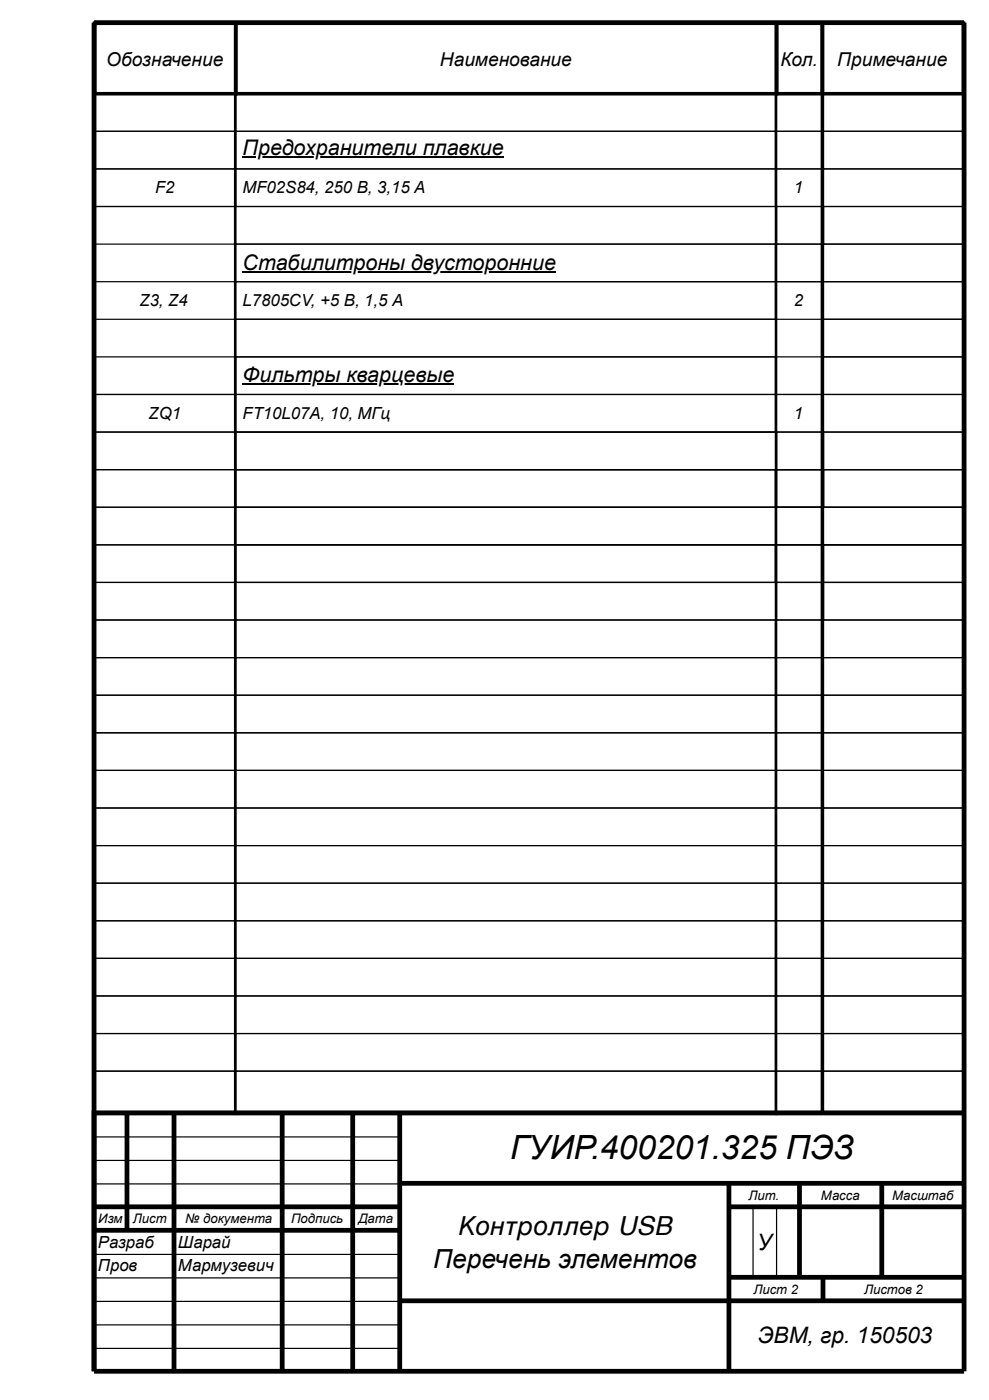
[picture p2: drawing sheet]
<svg xmlns="http://www.w3.org/2000/svg" width="210mm" height="297mm" viewBox="0 0 210 297" stroke-linecap="round" stroke-linejoin="round" font-family="sans-serif">
<defs><g id="words">
<text font-size="7.1" x="108.3" y="246.2">ГУИР.400201.325 ПЭЗ</text>
<g font-size="5.6">
<text x="97.3" y="262.4">Контроллер USB</text>
<text x="91.9" y="269.2">Перечень элементов</text>
</g>
<g font-size="4.8">
<text x="160.7" y="265.4">У</text>
<text x="160.8" y="285.2">ЭВМ, гр. 150503</text>
</g>
<g font-size="4.6">
<text x="51.5" y="33">Предохранители плавкие</text>
<text x="51.5" y="57.3">Стабилитроны двусторонние</text>
<text x="51.5" y="81.1">Фильтры кварцевые</text>
</g>
<g font-size="4.1">
<text x="22.6" y="13.9">Обозначение</text>
<text x="93.4" y="13.9">Наименование</text>
<text x="165.6" y="13.9">Кол.</text>
<text x="177.7" y="13.9">Примечание</text>
</g>
<g font-size="3.5">
<text x="32.9" y="41.1">F2</text>
<text x="51.5" y="41.1">MF02S84, 250 В, 3,15 А</text>
<text x="168.5" y="41.1">1</text>
<text x="29.6" y="64.9">Z3, Z4</text>
<text x="51.5" y="64.9">L7805CV, +5 В, 1,5 А</text>
<text x="168.5" y="64.9">2</text>
<text x="31.5" y="89">ZQ1</text>
<text x="51.5" y="89">FT10L07A, 10, МГц</text>
<text x="168.5" y="89">1</text>
<text x="20.8" y="265.2">Разраб</text>
<text x="20.8" y="270">Пров</text>
<text x="37.8" y="265.2">Шарай</text>
<text x="37.8" y="270">Мармузевич</text>
</g>
<g font-size="2.8">
<text x="158.8" y="254.8">Лит.</text>
<text x="174.2" y="254.8">Масса</text>
<text x="189.3" y="254.8">Масштаб</text>
<text x="20.9" y="259.8">Изм</text>
<text x="28.2" y="259.8">Лист</text>
<text x="39.3" y="259.8">№ документа</text>
<text x="61.8" y="259.8">Подпись</text>
<text x="76" y="259.8">Дата</text>
<text x="159.9" y="274.8">Лист 2</text>
<text x="183.4" y="274.8">Листов 2</text>
</g>
</g></defs>
<g fill="none" stroke="#000" stroke-width="1" stroke-linecap="butt">
<path d="M20 4.8h184.6v286.5h-184.6zM26.9 236.4v24.9M36.9 236.4v54.9M59.9 236.4v54.9M74.9 236.4v54.9M84.8 236.4v54.9M204.6 236.4h-184.6v54.9M20 256.3h64.8M84.8 251.3h119.8M154.7 256.3h49.9M154.7 251.3v40M169.7 251.3v20"/>
<path d="M187.1 251.3v20M20 261.3h64.8M84.8 276.3h119.8M154.7 271.3h49.9M174.7 271.3v5"/>
</g>
<g fill="none" stroke="#000" stroke-width=".25">
<path d="M20.1 19.9h29.9v8h-29.9zM50 19.9h114.8v8h-114.8zM164.6 19.9h9.9v8h-9.9zM174.8 19.9h29.9v8h-29.9zM20.1 27.9h29.9v8h-29.9zM20.1 35.9h29.9v8h-29.9zM50 27.9h114.8v8h-114.8zM50 35.9h114.8v8h-114.8zM51.5 33.3h55.5M164.6 27.9h9.9v8h-9.9zM164.6 35.9h9.9v8h-9.9zM174.8 27.9h29.9v8h-29.9z"/>
<path d="M174.8 35.9h29.9v8h-29.9zM19.8 59.8h30v8h-30zM19.8 43.9h30v7.9h-30zM50 43.9h114.8v7.9h-114.8zM50 59.8h114.8v8h-114.8zM50 51.8h114.8v8h-114.8zM51.5 57.7h66.5M164.6 51.8h9.9v8h-9.9zM164.6 59.8h9.9v8h-9.9zM164.8 43.9h10v7.9h-10zM174.8 43.9h29.9v7.9h-29.9zM174.8 51.8h29.9v8h-29.9z"/>
<path d="M174.8 59.8h29.9v8h-29.9zM20.1 75.8h29.9v8h-29.9zM50 67.8h114.8v8h-114.8zM50 75.8h114.8v8h-114.8zM164.6 75.8h9.9v8h-9.9zM174.8 75.8h29.9v8h-29.9zM174.8 67.8h29.9v8h-29.9zM20.1 83.8h29.9v8h-29.9zM20.1 91.8h29.9v8h-29.9zM20.1 99.8h29.9v7.9h-29.9zM50 83.8h114.8v8h-114.8zM50 91.8h114.8v8h-114.8z"/>
<path d="M50 99.8h114.8v7.9h-114.8zM51.5 81.5h44.9M164.6 83.8h9.9v8h-9.9zM164.6 99.8h9.9v7.9h-9.9zM164.8 91.8h10v8h-10zM164.8 99.8h10v7.9h-10zM174.8 83.8h29.9v8h-29.9zM174.8 91.8h29.9v8h-29.9zM174.8 99.8h29.9v7.9h-29.9zM20.1 107.7h29.9v8h-29.9zM20.1 115.7h29.9v8h-29.9zM50 107.7h114.8v8h-114.8z"/>
<path d="M50 115.7h114.8v8h-114.8zM164.6 107.7h9.9v8h-9.9zM164.6 115.7h9.9v8h-9.9zM174.8 107.7h29.9v8h-29.9zM174.8 115.7h29.9v8h-29.9zM20.1 123.7h29.9v8h-29.9zM20.1 139.7h29.9v8h-29.9zM20.1 131.7h29.9v8h-29.9zM50 123.7h114.8v8h-114.8zM50 139.7h114.8v8h-114.8zM50 131.7h114.8v8h-114.8zM164.6 131.7h9.9v8h-9.9z"/>
<path d="M164.6 139.7h9.9v8h-9.9zM164.8 123.7h10v8h-10zM174.8 131.7h29.9v8h-29.9zM174.8 139.7h29.9v8h-29.9zM174.8 123.7h29.9v8h-29.9zM20.1 147.7h29.9v7.9h-29.9zM20.1 155.6h29.9v8h-29.9zM50 155.6h114.8v8h-114.8zM50 147.7h114.8v7.9h-114.8zM164.6 155.6h9.9v8h-9.9zM164.6 147.7h9.9v7.9h-9.9zM174.8 155.6h29.9v8h-29.9z"/>
<path d="M174.8 147.7h29.9v7.9h-29.9zM20.1 163.6h29.9v8h-29.9zM20.1 171.6h29.9v8h-29.9zM20.1 179.6h29.9v8h-29.9zM50 163.6h114.8v8h-114.8zM50 171.6h114.8v8h-114.8zM50 179.6h114.8v8h-114.8zM164.6 163.6h9.9v8h-9.9zM164.6 171.6h9.9v8h-9.9zM164.6 179.6h9.9v8h-9.9zM174.8 163.6h29.9v8h-29.9zM174.8 171.6h29.9v8h-29.9z"/>
<path d="M174.8 179.6h29.9v8h-29.9zM20.1 187.6h29.9v8h-29.9zM20.1 195.6h29.9v7.9h-29.9zM50 187.6h114.8v8h-114.8zM50 195.6h114.8v7.9h-114.8zM164.6 187.6h9.9v8h-9.9zM164.6 195.6h9.9v7.9h-9.9zM174.8 187.6h29.9v8h-29.9zM174.8 195.6h29.9v7.9h-29.9zM20.1 203.5h29.9v8h-29.9zM20.1 211.5h29.9v8h-29.9zM20.1 219.5h29.9v8h-29.9z"/>
<path d="M50 203.5h114.8v8h-114.8zM50 211.5h114.8v8h-114.8zM50 219.5h114.8v8h-114.8zM164.6 203.5h9.9v8h-9.9zM164.6 211.5h9.9v8h-9.9zM164.6 219.5h9.9v8h-9.9zM174.8 203.5h29.9v8h-29.9zM174.8 211.5h29.9v8h-29.9zM174.8 219.5h29.9v8h-29.9zM20.1 227.5h29.9v9.2h-29.9zM50 227.5h114.8v9.2h-114.8zM164.6 227.5h9.9v9.2h-9.9z"/>
<path d="M174.8 227.5h29.9v9.2h-29.9zM20.1 251.5h64.9M20.1 246.5h64.9M20.1 241.5h64.9M159.8 256.4v15M164.8 256.4v15M20.1 276.4h64.9M20.1 271.4h64.9M20.1 266.4h64.9M20.1 286.4h64.9M20.1 281.4h64.9"/>
</g>
<path d="M20.1 4.9h29.9v15h-29.9zM50 4.9h114.8v15h-114.8zM164.8 4.9h9.7v15h-9.7zM174.5 4.9h30v15h-30z" fill="none" stroke="#000" stroke-width=".76" stroke-linecap="butt"/>
<path d="M49.9 4.8v231.6M164.7 4.8v231.6M174.4 4.8v231.6" fill="none" stroke="#000" stroke-width=".51"/>
<use href="#words"/>
</svg>
